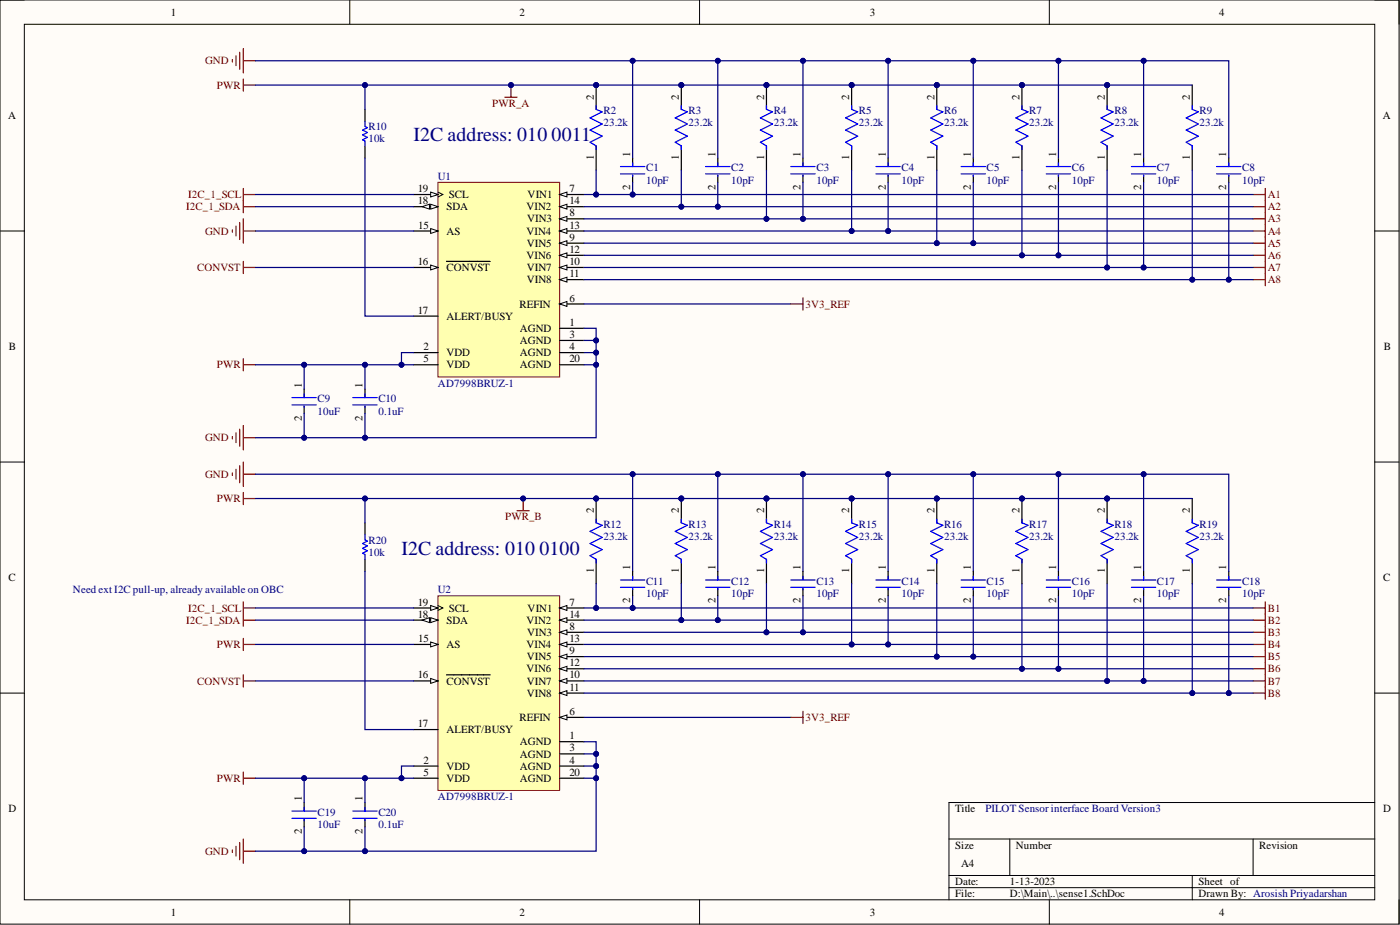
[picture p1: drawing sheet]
<svg xmlns="http://www.w3.org/2000/svg" width="292mm" height="193mm" viewBox="0 0 292 193" stroke-linecap="round" stroke-linejoin="round" font-family="sans-serif">
<defs><g id="words">
<g font-size="4.1" fill="#000080">
<text x="86.3" y="29.5">I2C address: 010</text>
<text x="115.1" y="29.5">0011</text>
<text x="83.8" y="115.8">I2C address: 010</text>
<text x="112.5" y="115.8">0100</text>
</g>
<g font-size="2.3">
<text x="35.6" y="3.3">1</text>
<text x="108.4" y="3.3">2</text>
<text x="181.5" y="3.3">3</text>
<text x="254.3" y="3.3">4</text>
<text x="123.9" y="20.8" transform="rotate(-90 123.9 20.8)">2</text>
<text x="141.6" y="20.8" transform="rotate(-90 141.6 20.8)">2</text>
<text x="159.4" y="20.8" transform="rotate(-90 159.4 20.8)">2</text>
<text x="177.2" y="20.8" transform="rotate(-90 177.2 20.8)">2</text>
<text x="194.9" y="20.8" transform="rotate(-90 194.9 20.8)">2</text>
<text x="212.7" y="20.8" transform="rotate(-90 212.7 20.8)">2</text>
<text x="230.5" y="20.8" transform="rotate(-90 230.5 20.8)">2</text>
<text x="248.3" y="20.8" transform="rotate(-90 248.3 20.8)">2</text>
<text x="1.7" y="24.9">A</text>
<text x="288.5" y="24.9">A</text>
<text x="123.9" y="33.3" transform="rotate(-90 123.9 33.3)">1</text>
<text x="131.5" y="32.7" transform="rotate(-90 131.5 32.7)">1</text>
<text x="141.6" y="33.3" transform="rotate(-90 141.6 33.3)">1</text>
<text x="149.3" y="32.7" transform="rotate(-90 149.3 32.7)">1</text>
<text x="159.4" y="33.3" transform="rotate(-90 159.4 33.3)">1</text>
<text x="167" y="32.7" transform="rotate(-90 167 32.7)">1</text>
<text x="177.2" y="33.3" transform="rotate(-90 177.2 33.3)">1</text>
<text x="184.8" y="32.7" transform="rotate(-90 184.8 32.7)">1</text>
<text x="194.9" y="33.3" transform="rotate(-90 194.9 33.3)">1</text>
<text x="202.6" y="32.7" transform="rotate(-90 202.6 32.7)">1</text>
<text x="212.7" y="33.3" transform="rotate(-90 212.7 33.3)">1</text>
<text x="220.3" y="32.7" transform="rotate(-90 220.3 32.7)">1</text>
<text x="230.5" y="33.3" transform="rotate(-90 230.5 33.3)">1</text>
<text x="238.1" y="32.7" transform="rotate(-90 238.1 32.7)">1</text>
<text x="248.3" y="33.3" transform="rotate(-90 248.3 33.3)">1</text>
<text x="255.9" y="32.7" transform="rotate(-90 255.9 32.7)">1</text>
<text x="87.1" y="40.1">19</text>
<text x="93.7" y="41.3">SCL</text>
<text x="110.1" y="41.3">VIN1</text>
<text x="118.8" y="40.1">7</text>
<text x="131.5" y="39.6" transform="rotate(-90 131.5 39.6)">2</text>
<text x="149.3" y="39.6" transform="rotate(-90 149.3 39.6)">2</text>
<text x="167" y="39.6" transform="rotate(-90 167 39.6)">2</text>
<text x="184.8" y="39.6" transform="rotate(-90 184.8 39.6)">2</text>
<text x="202.6" y="39.6" transform="rotate(-90 202.6 39.6)">2</text>
<text x="220.3" y="39.6" transform="rotate(-90 220.3 39.6)">2</text>
<text x="238.1" y="39.6" transform="rotate(-90 238.1 39.6)">2</text>
<text x="255.9" y="39.6" transform="rotate(-90 255.9 39.6)">2</text>
<text x="87.1" y="42.6">18</text>
<text x="87.2" y="47.7">15</text>
<text x="93.2" y="43.9">SDA</text>
<text x="109.8" y="43.9">VIN2</text>
<text x="110" y="46.4">VIN3</text>
<text x="118.8" y="45.1">8</text>
<text x="118.8" y="47.7">13</text>
<text x="118.8" y="42.6">14</text>
<text x="93.2" y="49">AS</text>
<text x="109.8" y="49">VIN4</text>
<text x="109.9" y="51.5">VIN5</text>
<text x="118.8" y="50.2">9</text>
<text x="118.8" y="52.8">12</text>
<text x="87.1" y="55.3">16</text>
<text x="93.2" y="56.6">CONVST</text>
<text x="109.8" y="54">VIN6</text>
<text x="109.9" y="56.6">VIN7</text>
<text x="109.9" y="59.1">VIN8</text>
<text x="118.8" y="55.3">10</text>
<text x="118.8" y="57.8">11</text>
<text x="87.1" y="65.4">17</text>
<text x="108.4" y="64.2">REFIN</text>
<text x="118.8" y="62.9">6</text>
<text x="93.2" y="66.7">ALERT/BUSY</text>
<text x="108.5" y="69.2">AGND</text>
<text x="108.5" y="71.8">AGND</text>
<text x="118.8" y="68">1</text>
<text x="118.8" y="70.5">3</text>
<text x="1.9" y="73.1">B</text>
<text x="88.3" y="73.1">2</text>
<text x="88.3" y="75.6">5</text>
<text x="93.2" y="74.3">VDD</text>
<text x="93.2" y="76.9">VDD</text>
<text x="108.5" y="74.3">AGND</text>
<text x="108.5" y="76.9">AGND</text>
<text x="118.8" y="73.1">4</text>
<text x="118.8" y="75.6">20</text>
<text x="288.7" y="73.1">B</text>
<text x="63" y="80.9" transform="rotate(-90 63 80.9)">1</text>
<text x="75.6" y="80.9" transform="rotate(-90 75.6 80.9)">1</text>
<text x="63" y="87.8" transform="rotate(-90 63 87.8)">2</text>
<text x="75.6" y="87.8" transform="rotate(-90 75.6 87.8)">2</text>
<text x="123.9" y="107" transform="rotate(-90 123.9 107)">2</text>
<text x="141.6" y="107" transform="rotate(-90 141.6 107)">2</text>
<text x="159.4" y="107" transform="rotate(-90 159.4 107)">2</text>
<text x="177.2" y="107" transform="rotate(-90 177.2 107)">2</text>
<text x="194.9" y="107" transform="rotate(-90 194.9 107)">2</text>
<text x="212.7" y="107" transform="rotate(-90 212.7 107)">2</text>
<text x="230.5" y="107" transform="rotate(-90 230.5 107)">2</text>
<text x="248.3" y="107" transform="rotate(-90 248.3 107)">2</text>
<text x="123.9" y="119.6" transform="rotate(-90 123.9 119.6)">1</text>
<text x="131.5" y="119" transform="rotate(-90 131.5 119)">1</text>
<text x="141.6" y="119.6" transform="rotate(-90 141.6 119.6)">1</text>
<text x="149.3" y="119" transform="rotate(-90 149.3 119)">1</text>
<text x="159.4" y="119.6" transform="rotate(-90 159.4 119.6)">1</text>
<text x="167" y="119" transform="rotate(-90 167 119)">1</text>
<text x="177.2" y="119.6" transform="rotate(-90 177.2 119.6)">1</text>
<text x="184.8" y="119" transform="rotate(-90 184.8 119)">1</text>
<text x="194.9" y="119.6" transform="rotate(-90 194.9 119.6)">1</text>
<text x="202.6" y="119" transform="rotate(-90 202.6 119)">1</text>
<text x="212.7" y="119.6" transform="rotate(-90 212.7 119.6)">1</text>
<text x="220.3" y="119" transform="rotate(-90 220.3 119)">1</text>
<text x="230.5" y="119.6" transform="rotate(-90 230.5 119.6)">1</text>
<text x="238.1" y="119" transform="rotate(-90 238.1 119)">1</text>
<text x="248.3" y="119.6" transform="rotate(-90 248.3 119.6)">1</text>
<text x="255.9" y="119" transform="rotate(-90 255.9 119)">1</text>
<text x="1.8" y="121.3">C</text>
<text x="131.5" y="125.8" transform="rotate(-90 131.5 125.8)">2</text>
<text x="149.3" y="125.8" transform="rotate(-90 149.3 125.8)">2</text>
<text x="167" y="125.8" transform="rotate(-90 167 125.8)">2</text>
<text x="184.8" y="125.8" transform="rotate(-90 184.8 125.8)">2</text>
<text x="202.6" y="125.8" transform="rotate(-90 202.6 125.8)">2</text>
<text x="220.3" y="125.8" transform="rotate(-90 220.3 125.8)">2</text>
<text x="238.1" y="125.8" transform="rotate(-90 238.1 125.8)">2</text>
<text x="255.9" y="125.8" transform="rotate(-90 255.9 125.8)">2</text>
<text x="288.6" y="121.3">C</text>
<text x="87.1" y="128.9">18</text>
<text x="87.1" y="126.3">19</text>
<text x="93.2" y="130.1">SDA</text>
<text x="93.7" y="127.6">SCL</text>
<text x="109.8" y="130.1">VIN2</text>
<text x="110.1" y="127.6">VIN1</text>
<text x="118.8" y="126.3">7</text>
<text x="118.8" y="131.4">8</text>
<text x="118.8" y="128.9">14</text>
<text x="87.2" y="133.9">15</text>
<text x="93.2" y="135.2">AS</text>
<text x="109.8" y="135.2">VIN4</text>
<text x="109.9" y="137.7">VIN5</text>
<text x="110" y="132.7">VIN3</text>
<text x="118.8" y="136.5">9</text>
<text x="118.8" y="133.9">13</text>
<text x="87.1" y="141.5">16</text>
<text x="93.2" y="142.8">CONVST</text>
<text x="109.8" y="140.3">VIN6</text>
<text x="109.9" y="142.8">VIN7</text>
<text x="118.8" y="141.5">10</text>
<text x="118.8" y="139">12</text>
<text x="109.9" y="145.3">VIN8</text>
<text x="118.8" y="149.2">6</text>
<text x="118.8" y="144.1">11</text>
<text x="87.1" y="151.7">17</text>
<text x="93.2" y="153">ALERT/BUSY</text>
<text x="108.4" y="150.4">REFIN</text>
<text x="108.5" y="155.5">AGND</text>
<text x="118.8" y="154.2">1</text>
<text x="88.3" y="159.3">2</text>
<text x="88.3" y="161.8">5</text>
<text x="93.2" y="160.6">VDD</text>
<text x="108.5" y="158">AGND</text>
<text x="108.5" y="160.6">AGND</text>
<text x="118.8" y="156.8">3</text>
<text x="118.8" y="159.3">4</text>
<text x="118.8" y="161.8">20</text>
<text x="63" y="167.2" transform="rotate(-90 63 167.2)">1</text>
<text x="75.6" y="167.2" transform="rotate(-90 75.6 167.2)">1</text>
<text x="93.2" y="163.1">VDD</text>
<text x="108.5" y="163.1">AGND</text>
<text x="1.8" y="169.4">D</text>
<text x="199.3" y="169.4">Title</text>
<text x="288.6" y="169.4">D</text>
<text x="63" y="174" transform="rotate(-90 63 174)">2</text>
<text x="75.6" y="174" transform="rotate(-90 75.6 174)">2</text>
<text x="199.3" y="177.1">Size</text>
<text x="212" y="177.1">Number</text>
<text x="262.7" y="177.1">Revision</text>
<text x="199.3" y="184.7">Date:</text>
<text x="200.5" y="180.9">A4</text>
<text x="210.7" y="184.7">1-13-2023</text>
<text x="250" y="184.7">Sheet of</text>
<text x="35.6" y="191">1</text>
<text x="108.4" y="191">2</text>
<text x="181.5" y="191">3</text>
<text x="199.3" y="187.2">File:</text>
<text x="210.7" y="187.2">D:\Main\..\sense1.SchDoc</text>
<text x="250" y="187.2">Drawn By: Arosish Priyadarshan</text>
<text x="254.3" y="191">4</text>
</g>
<g font-size="2.3" fill="#800000">
<text x="42.8" y="13.4">GND</text>
<text x="45.3" y="18.5">PWR</text>
<text x="102.7" y="22.3">PWR_A</text>
<text x="39.3" y="41.3">I2C_1_SCL</text>
<text x="264.5" y="41.3">A1</text>
<text x="38.8" y="43.9">I2C_1_SDA</text>
<text x="264.5" y="43.9">A2</text>
<text x="264.5" y="46.4">A3</text>
<text x="42.8" y="49">GND</text>
<text x="264.5" y="49">A4</text>
<text x="264.5" y="51.5">A5</text>
<text x="41.1" y="56.6">CONVST</text>
<text x="264.5" y="54">A6</text>
<text x="264.5" y="56.6">A7</text>
<text x="264.5" y="59.1">A8</text>
<text x="168" y="64.2">3V3_REF</text>
<text x="45.3" y="76.9">PWR</text>
<text x="42.8" y="92.1">GND</text>
<text x="42.8" y="99.7">GND</text>
<text x="45.3" y="104.8">PWR</text>
<text x="105.4" y="108.6">PWR_B</text>
<text x="38.8" y="130.1">I2C_1_SDA</text>
<text x="39.3" y="127.6">I2C_1_SCL</text>
<text x="264.5" y="127.6">B1</text>
<text x="264.5" y="130.1">B2</text>
<text x="45.3" y="135.2">PWR</text>
<text x="264.5" y="132.7">B3</text>
<text x="264.5" y="135.2">B4</text>
<text x="264.5" y="137.7">B5</text>
<text x="41.1" y="142.8">CONVST</text>
<text x="264.5" y="140.3">B6</text>
<text x="264.5" y="142.8">B7</text>
<text x="264.5" y="145.3">B8</text>
<text x="168" y="150.4">3V3_REF</text>
<text x="45.3" y="163.1">PWR</text>
<text x="42.8" y="178.3">GND</text>
</g>
<g font-size="2.3" fill="#000080">
<text x="125.9" y="23.8">R2</text>
<text x="143.7" y="23.8">R3</text>
<text x="161.4" y="23.8">R4</text>
<text x="179.2" y="23.8">R5</text>
<text x="197" y="23.8">R6</text>
<text x="214.7" y="23.8">R7</text>
<text x="232.5" y="23.8">R8</text>
<text x="250.3" y="23.8">R9</text>
<text x="76.9" y="27.1">R10</text>
<text x="76.9" y="29.7">10k</text>
<text x="125.9" y="26.4">23.2k</text>
<text x="143.7" y="26.4">23.2k</text>
<text x="161.4" y="26.4">23.2k</text>
<text x="179.2" y="26.4">23.2k</text>
<text x="197" y="26.4">23.2k</text>
<text x="214.7" y="26.4">23.2k</text>
<text x="232.5" y="26.4">23.2k</text>
<text x="250.3" y="26.4">23.2k</text>
<text x="134.8" y="35.8">C1</text>
<text x="152.6" y="35.8">C2</text>
<text x="170.3" y="35.8">C3</text>
<text x="188.1" y="35.8">C4</text>
<text x="205.9" y="35.8">C5</text>
<text x="223.6" y="35.8">C6</text>
<text x="241.4" y="35.8">C7</text>
<text x="259.2" y="35.8">C8</text>
<text x="91.4" y="37.5">U1</text>
<text x="134.8" y="38.3">10pF</text>
<text x="152.6" y="38.3">10pF</text>
<text x="170.3" y="38.3">10pF</text>
<text x="188.1" y="38.3">10pF</text>
<text x="205.9" y="38.3">10pF</text>
<text x="223.6" y="38.3">10pF</text>
<text x="241.4" y="38.3">10pF</text>
<text x="259.2" y="38.3">10pF</text>
<text x="66.3" y="84">C9</text>
<text x="78.9" y="84">C10</text>
<text x="91.4" y="80.7">AD7998BRUZ-1</text>
<text x="66.3" y="86.5">10uF</text>
<text x="78.9" y="86.5">0.1uF</text>
<text x="76.9" y="113.4">R20</text>
<text x="125.9" y="110.1">R12</text>
<text x="125.9" y="112.6">23.2k</text>
<text x="143.7" y="110.1">R13</text>
<text x="143.7" y="112.6">23.2k</text>
<text x="161.4" y="110.1">R14</text>
<text x="161.4" y="112.6">23.2k</text>
<text x="179.2" y="110.1">R15</text>
<text x="179.2" y="112.6">23.2k</text>
<text x="197" y="110.1">R16</text>
<text x="197" y="112.6">23.2k</text>
<text x="214.7" y="110.1">R17</text>
<text x="214.7" y="112.6">23.2k</text>
<text x="232.5" y="110.1">R18</text>
<text x="232.5" y="112.6">23.2k</text>
<text x="250.3" y="110.1">R19</text>
<text x="250.3" y="112.6">23.2k</text>
<text x="76.9" y="115.9">10k</text>
<text x="15.2" y="123.8">Need ext I2C pull-up, already available on OBC</text>
<text x="91.4" y="123.8">U2</text>
<text x="134.8" y="122">C11</text>
<text x="134.8" y="124.5">10pF</text>
<text x="152.6" y="122">C12</text>
<text x="152.6" y="124.5">10pF</text>
<text x="170.3" y="122">C13</text>
<text x="170.3" y="124.5">10pF</text>
<text x="188.1" y="122">C14</text>
<text x="188.1" y="124.5">10pF</text>
<text x="205.9" y="122">C15</text>
<text x="205.9" y="124.5">10pF</text>
<text x="223.6" y="122">C16</text>
<text x="223.6" y="124.5">10pF</text>
<text x="241.4" y="122">C17</text>
<text x="241.4" y="124.5">10pF</text>
<text x="259.2" y="122">C18</text>
<text x="259.2" y="124.5">10pF</text>
<text x="91.4" y="166.9">AD7998BRUZ-1</text>
<text x="66.3" y="170.2">C19</text>
<text x="66.3" y="172.7">10uF</text>
<text x="78.9" y="170.2">C20</text>
<text x="78.9" y="172.7">0.1uF</text>
<text x="205.6" y="169.4">PILOT Sensor interface Board Version3</text>
</g>
</g></defs>
<path d="M0 0h291.9v192.8h-291.9z" fill-rule="evenodd" fill="#fffcf8"/>
<path d="M0 0h291.9v192.8h-291.9z" fill="none" stroke="#000" stroke-width=".21"/>
<path d="M5.1 5.1h281.7v182.6h-281.7z" fill-rule="evenodd" fill="#fffcf8"/>
<g fill="none" stroke="#000" stroke-width=".21">
<path d="M0 0h5.1M73 0v5.1M146 0v5.1M218.9 0v5.1M286.8 0h5.1v5.1M5.1 5.1h281.7v182.6h-281.7zM0 48.2h5.1M286.8 48.2h5.1M0 96.4h5.1M286.8 96.4h5.1M0 144.6h5.1M286.8 144.6h5.1"/>
<path d="M198 175h88.8M210.7 175v7.6M261.4 175v7.6M286.8 167.4h-88.8v20.3M73 187.7v5.1M146 187.7v5.1M198 182.6h88.8M198 185.2h88.8M218.9 187.7v5.1M248.8 182.6v5.1M291.9 187.7v5.1"/>
</g>
<path d="M91.4 38h25.4v40.6h-25.4z" fill-rule="evenodd" fill="#ffffb0"/>
<path d="M91.4 38h25.4v40.6h-25.4z" fill="none" stroke="#800000" stroke-width=".21"/>
<path d="M86.3 73.6h5.1M86.3 76.1h5.1M116.8 68.5h5M116.8 73.6h5M116.8 71h5M116.8 63.4h5" fill="none" stroke="#000" stroke-width=".25"/>
<path d="M116.8 63.4l1.5-.5v1z" fill="#f8fcff"/>
<path d="M116.8 63.4l1.5-.5v1z" fill="none" stroke="#000" stroke-width=".21"/>
<path d="M116.8 40.6h5" fill="none" stroke="#000" stroke-width=".25"/>
<path d="M116.8 40.6l1.5-.5v1z" fill="#f8fcff"/>
<path d="M116.8 40.6l1.5-.5v1z" fill="none" stroke="#000" stroke-width=".21"/>
<path d="M116.8 45.7h5" fill="none" stroke="#000" stroke-width=".25"/>
<path d="M116.8 45.7l1.5-.6v1.1z" fill="#f8fcff"/>
<path d="M116.8 45.7l1.5-.6v1.1z" fill="none" stroke="#000" stroke-width=".21"/>
<path d="M116.8 50.7h5" fill="none" stroke="#000" stroke-width=".25"/>
<path d="M116.8 50.7l1.5-.5v1z" fill="#f8fcff"/>
<path d="M116.8 50.7l1.5-.5v1z" fill="none" stroke="#000" stroke-width=".21"/>
<path d="M116.8 55.8h5" fill="none" stroke="#000" stroke-width=".25"/>
<path d="M116.8 55.8l1.5-.5v1z" fill="#f8fcff"/>
<path d="M116.8 55.8l1.5-.5v1z" fill="none" stroke="#000" stroke-width=".21"/>
<path d="M116.8 58.3h5" fill="none" stroke="#000" stroke-width=".25"/>
<path d="M116.8 58.3l1.5-.5v1z" fill="#f8fcff"/>
<path d="M116.8 58.3l1.5-.5v1z" fill="none" stroke="#000" stroke-width=".21"/>
<path d="M116.8 53.3h5" fill="none" stroke="#000" stroke-width=".25"/>
<path d="M116.8 53.3l1.5-.5v1z" fill="#f8fcff"/>
<path d="M116.8 53.3l1.5-.5v1z" fill="none" stroke="#000" stroke-width=".21"/>
<path d="M116.8 48.2h5" fill="none" stroke="#000" stroke-width=".25"/>
<path d="M116.8 48.2l1.5-.5v1z" fill="#f8fcff"/>
<path d="M116.8 48.2l1.5-.5v1z" fill="none" stroke="#000" stroke-width=".21"/>
<path d="M116.8 43.1h5" fill="none" stroke="#000" stroke-width=".25"/>
<path d="M116.8 43.1l1.5-.5v1z" fill="#f8fcff"/>
<path d="M116.8 43.1l1.5-.5v1z" fill="none" stroke="#000" stroke-width=".21"/>
<path d="M86.3 48.2h5.1" fill="none" stroke="#000" stroke-width=".25"/>
<path d="M89.9 47.7l1.5 .5-1.5 .5z" fill="#f8fcff"/>
<path d="M89.9 47.7l1.5 .5-1.5 .5z" fill="none" stroke="#000" stroke-width=".21"/>
<path d="M86.3 55.8h5.1" fill="none" stroke="#000" stroke-width=".25"/>
<path d="M89.9 55.3l1.5 .5-1.5 .5z" fill="#f8fcff"/>
<path d="M89.9 55.3l1.5 .5-1.5 .5z" fill="none" stroke="#000" stroke-width=".21"/>
<path d="M86.3 43.1h5.1M93.2 54.5h9.1M86.3 65.9h5.1" fill="none" stroke="#000" stroke-width=".25"/>
<path d="M89.9 42.6l1.5 .5-1.5 .5z" fill="#f8fcff"/>
<path d="M89.9 42.6l1.5 .5-1.5 .5z" fill="none" stroke="#000" stroke-width=".21"/>
<path d="M88.1 43.1l1.5-.5v1z" fill="#f8fcff"/>
<path d="M88.1 43.1l1.5-.5v1z" fill="none" stroke="#000" stroke-width=".21"/>
<path d="M86.3 40.6h5.1" fill="none" stroke="#000" stroke-width=".25"/>
<path d="M89.9 40.1l1.5 .5-1.5 .5z" fill="#f8fcff"/>
<path d="M89.9 40.1l1.5 .5-1.5 .5zM91.4 40.1l1 .5-1 .5" fill="none" stroke="#000" stroke-width=".21"/>
<path d="M116.8 76.1h5" fill="none" stroke="#000" stroke-width=".25"/>
<path d="M50.8 54.5v2.6M50.8 55.8h2.5" fill="none" stroke="#800000" stroke-width=".25"/>
<circle cx="124.4" cy="17.7" r=".51" fill="#000080"/>
<circle cx="124.4" cy="17.7" r=".51" fill="none" stroke="#000080" stroke-width=".21"/>
<path d="M124.4 17.7v5.1M124.4 30.4v5.1" fill="none" stroke="#000" stroke-width=".25"/>
<circle cx="124.4" cy="17.7" r=".51" fill="#000080"/>
<circle cx="124.4" cy="17.7" r=".51" fill="none" stroke="#000080" stroke-width=".21"/>
<path d="M76.2 25.4v1l.5 .2-1.1 .5 1.1 .5-1.1 .5 1.1 .6-1.1 .5 .6 .2v1M124.4 22.1v.7l1.2 .5-2.5 1.3 2.5 1.3-2.5 1.2 2.5 1.3-2.5 1.3 1.3 .7v.8" fill="none" stroke="#00f" stroke-width=".25"/>
<path d="M76.2 22.8v2.6M76.2 30.4v2.6" fill="none" stroke="#000" stroke-width=".25"/>
<path d="M50.8 39.3v5.1M50.8 40.6h2.5M50.8 43.1h2.5" fill="none" stroke="#800000" stroke-width=".25"/>
<circle cx="142.1" cy="17.7" r=".51" fill="#000080"/>
<circle cx="142.1" cy="17.7" r=".51" fill="none" stroke="#000080" stroke-width=".21"/>
<path d="M142.1 17.7v5.1M142.1 30.4v5.1" fill="none" stroke="#000" stroke-width=".25"/>
<circle cx="142.1" cy="17.7" r=".51" fill="#000080"/>
<circle cx="142.1" cy="17.7" r=".51" fill="none" stroke="#000080" stroke-width=".21"/>
<path d="M142.1 22.1v.7l1.3 .5-2.5 1.3 2.5 1.3-2.5 1.2 2.5 1.3-2.5 1.3 1.2 .7v.8" fill="none" stroke="#00f" stroke-width=".25"/>
<circle cx="159.9" cy="17.7" r=".51" fill="#000080"/>
<circle cx="159.9" cy="17.7" r=".51" fill="none" stroke="#000080" stroke-width=".21"/>
<path d="M159.9 17.7v5.1M159.9 30.4v5.1" fill="none" stroke="#000" stroke-width=".25"/>
<circle cx="159.9" cy="17.7" r=".51" fill="#000080"/>
<circle cx="159.9" cy="17.7" r=".51" fill="none" stroke="#000080" stroke-width=".21"/>
<path d="M159.9 22.1v.7l1.3 .5-2.6 1.3 2.6 1.3-2.6 1.2 2.6 1.3-2.6 1.3 1.3 .7v.8" fill="none" stroke="#00f" stroke-width=".25"/>
<circle cx="177.7" cy="17.8" r=".51" fill="#000080"/>
<circle cx="177.7" cy="17.8" r=".51" fill="none" stroke="#000080" stroke-width=".21"/>
<path d="M177.7 17.7v5.1M177.7 30.4v5.1" fill="none" stroke="#000" stroke-width=".25"/>
<circle cx="177.7" cy="17.8" r=".51" fill="#000080"/>
<circle cx="177.7" cy="17.8" r=".51" fill="none" stroke="#000080" stroke-width=".21"/>
<path d="M177.7 22.1v.7l1.3 .5-2.6 1.3 2.6 1.3-2.6 1.2 2.6 1.3-2.6 1.3 1.3 .7v.8" fill="none" stroke="#00f" stroke-width=".25"/>
<circle cx="195.5" cy="17.8" r=".51" fill="#000080"/>
<circle cx="195.5" cy="17.8" r=".51" fill="none" stroke="#000080" stroke-width=".21"/>
<path d="M195.5 17.7v5.1M195.5 30.4v5.1" fill="none" stroke="#000" stroke-width=".25"/>
<circle cx="195.5" cy="17.8" r=".51" fill="#000080"/>
<circle cx="195.5" cy="17.8" r=".51" fill="none" stroke="#000080" stroke-width=".21"/>
<path d="M195.5 22.1v.7l1.2 .5-2.5 1.3 2.5 1.3-2.5 1.2 2.5 1.3-2.5 1.3 1.3 .7v.8" fill="none" stroke="#00f" stroke-width=".25"/>
<circle cx="213.2" cy="17.8" r=".51" fill="#000080"/>
<circle cx="213.2" cy="17.8" r=".51" fill="none" stroke="#000080" stroke-width=".21"/>
<path d="M213.2 17.7v5.1M213.2 30.4v5.1" fill="none" stroke="#000" stroke-width=".25"/>
<circle cx="213.2" cy="17.8" r=".51" fill="#000080"/>
<circle cx="213.2" cy="17.8" r=".51" fill="none" stroke="#000080" stroke-width=".21"/>
<path d="M213.2 22.1v.7l1.3 .5-2.5 1.3 2.5 1.3-2.5 1.2 2.5 1.3-2.5 1.3 1.2 .7v.8" fill="none" stroke="#00f" stroke-width=".25"/>
<circle cx="231" cy="17.8" r=".51" fill="#000080"/>
<circle cx="231" cy="17.8" r=".51" fill="none" stroke="#000080" stroke-width=".21"/>
<path d="M231 17.7v5.1M231 30.4v5.1" fill="none" stroke="#000" stroke-width=".25"/>
<circle cx="231" cy="17.8" r=".51" fill="#000080"/>
<circle cx="231" cy="17.8" r=".51" fill="none" stroke="#000080" stroke-width=".21"/>
<path d="M231 22.1v.7l1.3 .5-2.6 1.3 2.6 1.3-2.6 1.2 2.6 1.3-2.6 1.3 1.3 .7v.8M248.8 22.1v.7l1.2 .5-2.5 1.3 2.5 1.3-2.5 1.2 2.5 1.3-2.5 1.3 1.3 .7v.8M60.9 82.9h5.1M60.9 84.5h5.1M63.5 82.2v.7M63.5 84.7v.3M73.6 82.9h5.1M73.6 84.5h5.1M76.2 82.2v.7M76.2 84.7v.3" fill="none" stroke="#00f" stroke-width=".25"/>
<path d="M248.8 17.7v5.1M248.8 30.4v5.1M63.5 81.2v1.7M63.5 84.7v1.5M76.2 81.2v1.7M76.2 84.7v1.5" fill="none" stroke="#000" stroke-width=".25"/>
<g fill="none" stroke="#800000" stroke-width=".25">
<path d="M48.5 12.4v.5M49.2 11.7v2M50 10.9v3.6M50.8 10.1v5.1M50.8 12.7h2.5M264 39.3v20.3M261.4 40.6h2.6M261.4 43.1h2.6M261.4 45.7h2.6M261.4 48.2h2.6M261.4 50.7h2.6M261.4 53.3h2.6"/>
<path d="M261.4 55.8h2.6M261.4 58.3h2.6M48.5 91.1v.5M49.2 90.3v2M50 89.5v3.6M50.8 88.8v5.1M50.8 91.3h2.5"/>
</g>
<path d="M91.4 124.3h25.4v40.6h-25.4z" fill-rule="evenodd" fill="#ffffb0"/>
<path d="M91.4 124.3h25.4v40.6h-25.4z" fill="none" stroke="#800000" stroke-width=".21"/>
<path d="M86.3 159.8h5.1M116.8 154.7h5M116.8 159.8h5M116.8 157.3h5M116.8 149.7h5M86.3 162.3h5.1" fill="none" stroke="#000" stroke-width=".25"/>
<path d="M116.8 149.7l1.5-.5v1z" fill="#f8fcff"/>
<path d="M116.8 149.7l1.5-.5v1z" fill="none" stroke="#000" stroke-width=".21"/>
<path d="M116.8 126.8h5" fill="none" stroke="#000" stroke-width=".25"/>
<path d="M116.8 126.8l1.5-.5v1z" fill="#f8fcff"/>
<path d="M116.8 126.8l1.5-.5v1z" fill="none" stroke="#000" stroke-width=".21"/>
<path d="M116.8 131.9h5" fill="none" stroke="#000" stroke-width=".25"/>
<path d="M116.8 131.9l1.5-.5v1z" fill="#f8fcff"/>
<path d="M116.8 131.9l1.5-.5v1z" fill="none" stroke="#000" stroke-width=".21"/>
<path d="M116.8 137h5" fill="none" stroke="#000" stroke-width=".25"/>
<path d="M116.8 137l1.5-.5v1z" fill="#f8fcff"/>
<path d="M116.8 137l1.5-.5v1z" fill="none" stroke="#000" stroke-width=".21"/>
<path d="M116.8 142.1h5" fill="none" stroke="#000" stroke-width=".25"/>
<path d="M116.8 142.1l1.5-.6v1.1z" fill="#f8fcff"/>
<path d="M116.8 142.1l1.5-.6v1.1z" fill="none" stroke="#000" stroke-width=".21"/>
<path d="M116.8 144.6h5" fill="none" stroke="#000" stroke-width=".25"/>
<path d="M116.8 144.6l1.5-.5v1z" fill="#f8fcff"/>
<path d="M116.8 144.6l1.5-.5v1z" fill="none" stroke="#000" stroke-width=".21"/>
<path d="M116.8 139.5h5" fill="none" stroke="#000" stroke-width=".25"/>
<path d="M116.8 139.5l1.5-.5v1z" fill="#f8fcff"/>
<path d="M116.8 139.5l1.5-.5v1z" fill="none" stroke="#000" stroke-width=".21"/>
<path d="M116.8 134.4h5" fill="none" stroke="#000" stroke-width=".25"/>
<path d="M116.8 134.4l1.5-.5v1z" fill="#f8fcff"/>
<path d="M116.8 134.4l1.5-.5v1z" fill="none" stroke="#000" stroke-width=".21"/>
<path d="M116.8 129.4h5" fill="none" stroke="#000" stroke-width=".25"/>
<path d="M116.8 129.4l1.5-.5v1z" fill="#f8fcff"/>
<path d="M116.8 129.4l1.5-.5v1z" fill="none" stroke="#000" stroke-width=".21"/>
<path d="M86.3 134.4h5.1" fill="none" stroke="#000" stroke-width=".25"/>
<path d="M89.9 133.9l1.5 .5-1.5 .5z" fill="#f8fcff"/>
<path d="M89.9 133.9l1.5 .5-1.5 .5z" fill="none" stroke="#000" stroke-width=".21"/>
<path d="M86.3 142.1h5.1" fill="none" stroke="#000" stroke-width=".25"/>
<path d="M89.9 141.5l1.5 .6-1.5 .5z" fill="#f8fcff"/>
<path d="M89.9 141.5l1.5 .6-1.5 .5z" fill="none" stroke="#000" stroke-width=".21"/>
<path d="M86.3 129.4h5.1M86.3 152.2h5.1M93.2 140.8h9.1" fill="none" stroke="#000" stroke-width=".25"/>
<path d="M89.9 128.9l1.5 .5-1.5 .5z" fill="#f8fcff"/>
<path d="M89.9 128.9l1.5 .5-1.5 .5z" fill="none" stroke="#000" stroke-width=".21"/>
<path d="M88.1 129.4l1.5-.5v1z" fill="#f8fcff"/>
<path d="M88.1 129.4l1.5-.5v1z" fill="none" stroke="#000" stroke-width=".21"/>
<path d="M86.3 126.8h5.1" fill="none" stroke="#000" stroke-width=".25"/>
<path d="M89.9 126.3l1.5 .5-1.5 .5z" fill="#f8fcff"/>
<path d="M89.9 126.3l1.5 .5-1.5 .5zM91.4 126.3l1 .5-1 .5" fill="none" stroke="#000" stroke-width=".21"/>
<path d="M116.8 162.3h5" fill="none" stroke="#000" stroke-width=".25"/>
<path d="M50.8 140.8v2.5M50.8 142.1h2.5" fill="none" stroke="#800000" stroke-width=".25"/>
<circle cx="124.4" cy="104" r=".51" fill="#000080"/>
<circle cx="124.4" cy="104" r=".51" fill="none" stroke="#000080" stroke-width=".21"/>
<path d="M124.4 104v5.1M124.4 116.7v5.1" fill="none" stroke="#000" stroke-width=".25"/>
<circle cx="124.4" cy="104" r=".51" fill="#000080"/>
<circle cx="124.4" cy="104" r=".51" fill="none" stroke="#000080" stroke-width=".21"/>
<path d="M76.2 111.6v1l.5 .3-1.1 .5 1.1 .5-1.1 .5 1.1 .5-1.1 .5 .6 .3v1M124.4 108.3v.8l1.2 .5-2.5 1.2 2.5 1.3-2.5 1.3 2.5 1.3-2.5 1.2 1.3 .8v.7" fill="none" stroke="#00f" stroke-width=".25"/>
<path d="M76.2 109.1v2.5M76.2 116.7v2.5" fill="none" stroke="#000" stroke-width=".25"/>
<path d="M50.8 125.6v5M50.8 126.8h2.5M50.8 129.4h2.5" fill="none" stroke="#800000" stroke-width=".25"/>
<circle cx="142.1" cy="104" r=".51" fill="#000080"/>
<circle cx="142.1" cy="104" r=".51" fill="none" stroke="#000080" stroke-width=".21"/>
<path d="M142.1 104v5.1M142.1 116.7v5.1" fill="none" stroke="#000" stroke-width=".25"/>
<circle cx="142.1" cy="104" r=".51" fill="#000080"/>
<circle cx="142.1" cy="104" r=".51" fill="none" stroke="#000080" stroke-width=".21"/>
<path d="M142.1 108.3v.8l1.3 .5-2.5 1.2 2.5 1.3-2.5 1.3 2.5 1.3-2.5 1.2 1.2 .8v.7" fill="none" stroke="#00f" stroke-width=".25"/>
<circle cx="159.9" cy="104" r=".51" fill="#000080"/>
<circle cx="159.9" cy="104" r=".51" fill="none" stroke="#000080" stroke-width=".21"/>
<path d="M159.9 104v5.1M159.9 116.7v5.1" fill="none" stroke="#000" stroke-width=".25"/>
<circle cx="159.9" cy="104" r=".51" fill="#000080"/>
<circle cx="159.9" cy="104" r=".51" fill="none" stroke="#000080" stroke-width=".21"/>
<path d="M159.9 108.3v.8l1.3 .5-2.6 1.2 2.6 1.3-2.6 1.3 2.6 1.3-2.6 1.2 1.3 .8v.7" fill="none" stroke="#00f" stroke-width=".25"/>
<circle cx="177.7" cy="104" r=".51" fill="#000080"/>
<circle cx="177.7" cy="104" r=".51" fill="none" stroke="#000080" stroke-width=".21"/>
<path d="M177.7 104v5.1M177.7 116.7v5.1" fill="none" stroke="#000" stroke-width=".25"/>
<circle cx="177.7" cy="104" r=".51" fill="#000080"/>
<circle cx="177.7" cy="104" r=".51" fill="none" stroke="#000080" stroke-width=".21"/>
<path d="M177.7 108.3v.8l1.3 .5-2.6 1.2 2.6 1.3-2.6 1.3 2.6 1.3-2.6 1.2 1.3 .8v.7" fill="none" stroke="#00f" stroke-width=".25"/>
<circle cx="195.5" cy="104" r=".51" fill="#000080"/>
<circle cx="195.5" cy="104" r=".51" fill="none" stroke="#000080" stroke-width=".21"/>
<path d="M195.5 104v5.1M195.5 116.7v5.1" fill="none" stroke="#000" stroke-width=".25"/>
<circle cx="195.5" cy="104" r=".51" fill="#000080"/>
<circle cx="195.5" cy="104" r=".51" fill="none" stroke="#000080" stroke-width=".21"/>
<path d="M195.5 108.3v.8l1.2 .5-2.5 1.2 2.5 1.3-2.5 1.3 2.5 1.3-2.5 1.2 1.3 .8v.7" fill="none" stroke="#00f" stroke-width=".25"/>
<circle cx="213.2" cy="104" r=".51" fill="#000080"/>
<circle cx="213.2" cy="104" r=".51" fill="none" stroke="#000080" stroke-width=".21"/>
<path d="M213.2 104v5.1M213.2 116.7v5.1" fill="none" stroke="#000" stroke-width=".25"/>
<circle cx="213.2" cy="104" r=".51" fill="#000080"/>
<circle cx="213.2" cy="104" r=".51" fill="none" stroke="#000080" stroke-width=".21"/>
<path d="M213.2 108.3v.8l1.3 .5-2.5 1.2 2.5 1.3-2.5 1.3 2.5 1.3-2.5 1.2 1.2 .8v.7" fill="none" stroke="#00f" stroke-width=".25"/>
<circle cx="231" cy="104" r=".51" fill="#000080"/>
<circle cx="231" cy="104" r=".51" fill="none" stroke="#000080" stroke-width=".21"/>
<path d="M231 104v5.1M231 116.7v5.1" fill="none" stroke="#000" stroke-width=".25"/>
<circle cx="231" cy="104" r=".51" fill="#000080"/>
<circle cx="231" cy="104" r=".51" fill="none" stroke="#000080" stroke-width=".21"/>
<path d="M231 108.3v.8l1.3 .5-2.6 1.2 2.6 1.3-2.6 1.3 2.6 1.3-2.6 1.2 1.3 .8v.7M248.8 108.3v.8l1.2 .5-2.5 1.2 2.5 1.3-2.5 1.3 2.5 1.3-2.5 1.2 1.3 .8v.7M60.9 169.2h5.1M60.9 170.7h5.1M63.5 168.4v.8M63.5 171v.2M73.6 169.2h5.1M73.6 170.7h5.1M76.2 168.4v.8M76.2 171v.2" fill="none" stroke="#00f" stroke-width=".25"/>
<path d="M248.8 104v5.1M248.8 116.7v5.1M63.5 167.4v1.8M63.5 171v1.5M76.2 167.4v1.8M76.2 171v1.5" fill="none" stroke="#000" stroke-width=".25"/>
<g fill="none" stroke="#800000" stroke-width=".25">
<path d="M50.8 16.5v2.5M50.8 17.7h2.5M106.6 17.7v2.6M105.3 20.3h2.6M48.5 47.9v.5M49.2 47.2v2M50 46.4v3.6M50.8 45.7v5M50.8 48.2h2.5M50.8 74.8v2.6M50.8 76.1h2.5M48.5 98.7v.5"/>
<path d="M49.2 97.9v2M50 97.2v3.5M50.8 96.4v5.1M50.8 98.9h2.5M50.8 102.7v2.6M50.8 104h2.5M50.8 134.4h2.5M50.8 133.2v2.5M261.4 126.8h2.6M261.4 129.4h2.6M261.4 131.9h2.6M261.4 134.4h2.6"/>
<path d="M261.4 137h2.6M261.4 139.5h2.6M264 125.6v20.3M261.4 142.1h2.6M261.4 144.6h2.6M48.5 177.3v.5M49.2 176.6v2M50 175.8v3.5M50.8 161.1v2.5M50.8 175v5.1M50.8 177.6h2.5M50.8 162.3h2.5"/>
</g>
<circle cx="106.6" cy="17.7" r=".51" fill="#000080"/>
<circle cx="106.6" cy="17.7" r=".51" fill="none" stroke="#000080" stroke-width=".21"/>
<path d="M107.9 106.5h2.5M109.1 104v2.5" fill="none" stroke="#800000" stroke-width=".25"/>
<circle cx="109.1" cy="104" r=".51" fill="#000080"/>
<circle cx="109.1" cy="104" r=".51" fill="none" stroke="#000080" stroke-width=".21"/>
<g fill="none" stroke="#000" stroke-width=".25">
<path d="M132 33v1.7M132 36.5v1.5M149.8 33v1.7M149.8 36.5v1.5M167.5 33v1.7M167.5 36.5v1.5M185.3 33v1.7M185.3 36.5v1.5M203.1 33v1.7M203.1 36.5v1.5M220.8 33v1.7M220.8 36.5v1.5"/>
<path d="M238.6 33v1.7M238.6 36.5v1.5M256.4 33v1.7M256.4 36.5v1.5M256.4 119.2v1.8M256.4 122.8v1.5"/>
</g>
<g fill="none" stroke="#00f" stroke-width=".25">
<path d="M129.5 34.7h5M129.5 36.3h5M132 34v.7M132 36.5v.3M147.2 34.7h5.1M147.2 36.3h5.1M149.8 34v.7M149.8 36.5v.3M165 34.7h5.1M165 36.3h5.1M167.5 34v.7M167.5 36.5v.3"/>
<path d="M182.8 34.7h5M182.8 36.3h5M185.3 34v.7M185.3 36.5v.3M200.5 34.7h5.1M200.5 36.3h5.1M203.1 34v.7M203.1 36.5v.3M218.3 34.7h5.1M218.3 36.3h5.1M220.8 34v.7M220.8 36.5v.3"/>
<path d="M236.1 34.7h5M236.1 36.3h5M238.6 34v.7M238.6 36.5v.3M253.8 34.7h5.1M253.8 36.3h5.1M256.4 34v.7M256.4 36.5v.3M253.8 121h5.1M253.8 122.5h5.1M256.4 120.2v.8M256.4 122.8v.2"/>
</g>
<path d="M86.3 73.6h-2.5v2.5h2.5" fill="none" stroke="#000080" stroke-width=".25"/>
<circle cx="83.8" cy="76.1" r=".51" fill="#000080"/>
<circle cx="83.8" cy="76.1" r=".51" fill="none" stroke="#000080" stroke-width=".21"/>
<path d="M53.3 76.1h30.5" fill="none" stroke="#000080" stroke-width=".25"/>
<circle cx="83.8" cy="76.1" r=".51" fill="#000080"/>
<circle cx="83.8" cy="76.1" r=".51" fill="none" stroke="#000080" stroke-width=".21"/>
<circle cx="76.2" cy="76.1" r=".51" fill="#000080"/>
<circle cx="76.2" cy="76.1" r=".51" fill="none" stroke="#000080" stroke-width=".21"/>
<circle cx="63.5" cy="76.1" r=".51" fill="#000080"/>
<circle cx="63.5" cy="76.1" r=".51" fill="none" stroke="#000080" stroke-width=".21"/>
<path d="M76.2 33v32.9h10.1M53.3 55.8h33M121.8 76.1h2.6" fill="none" stroke="#000080" stroke-width=".25"/>
<circle cx="124.4" cy="76.1" r=".51" fill="#000080"/>
<circle cx="124.4" cy="76.1" r=".51" fill="none" stroke="#000080" stroke-width=".21"/>
<path d="M121.8 73.6h2.6" fill="none" stroke="#000080" stroke-width=".25"/>
<circle cx="124.4" cy="73.6" r=".51" fill="#000080"/>
<circle cx="124.4" cy="73.6" r=".51" fill="none" stroke="#000080" stroke-width=".21"/>
<path d="M121.8 71h2.6" fill="none" stroke="#000080" stroke-width=".25"/>
<circle cx="124.4" cy="71" r=".51" fill="#000080"/>
<circle cx="124.4" cy="71" r=".51" fill="none" stroke="#000080" stroke-width=".21"/>
<path d="M124.4 35.5v5.1" fill="none" stroke="#000080" stroke-width=".25"/>
<circle cx="124.4" cy="40.6" r=".51" fill="#000080"/>
<circle cx="124.4" cy="40.6" r=".51" fill="none" stroke="#000080" stroke-width=".21"/>
<path d="M132 38v2.6" fill="none" stroke="#000080" stroke-width=".25"/>
<circle cx="132" cy="40.6" r=".51" fill="#000080"/>
<circle cx="132" cy="40.6" r=".51" fill="none" stroke="#000080" stroke-width=".21"/>
<path d="M53.3 12.7h78.7v20.3" fill="none" stroke="#000080" stroke-width=".25"/>
<circle cx="132" cy="12.7" r=".51" fill="#000080"/>
<circle cx="132" cy="12.7" r=".51" fill="none" stroke="#000080" stroke-width=".21"/>
<path d="M142.1 35.5v7.6" fill="none" stroke="#000080" stroke-width=".25"/>
<circle cx="142.1" cy="43.1" r=".51" fill="#000080"/>
<circle cx="142.1" cy="43.1" r=".51" fill="none" stroke="#000080" stroke-width=".21"/>
<path d="M159.9 35.5v10.2" fill="none" stroke="#000080" stroke-width=".25"/>
<circle cx="159.9" cy="45.7" r=".51" fill="#000080"/>
<circle cx="159.9" cy="45.7" r=".51" fill="none" stroke="#000080" stroke-width=".21"/>
<path d="M177.7 35.5v12.7" fill="none" stroke="#000080" stroke-width=".25"/>
<circle cx="177.7" cy="48.2" r=".51" fill="#000080"/>
<circle cx="177.7" cy="48.2" r=".51" fill="none" stroke="#000080" stroke-width=".21"/>
<path d="M195.5 35.5v15.2" fill="none" stroke="#000080" stroke-width=".25"/>
<circle cx="195.5" cy="50.7" r=".51" fill="#000080"/>
<circle cx="195.5" cy="50.7" r=".51" fill="none" stroke="#000080" stroke-width=".21"/>
<path d="M213.2 35.5v17.8" fill="none" stroke="#000080" stroke-width=".25"/>
<circle cx="213.2" cy="53.3" r=".51" fill="#000080"/>
<circle cx="213.2" cy="53.3" r=".51" fill="none" stroke="#000080" stroke-width=".21"/>
<path d="M132 12.7h17.8v20.3" fill="none" stroke="#000080" stroke-width=".25"/>
<circle cx="132" cy="12.7" r=".51" fill="#000080"/>
<circle cx="132" cy="12.7" r=".51" fill="none" stroke="#000080" stroke-width=".21"/>
<circle cx="149.8" cy="12.7" r=".51" fill="#000080"/>
<circle cx="149.8" cy="12.7" r=".51" fill="none" stroke="#000080" stroke-width=".21"/>
<path d="M149.8 38v5.1" fill="none" stroke="#000080" stroke-width=".25"/>
<circle cx="149.8" cy="43.1" r=".51" fill="#000080"/>
<circle cx="149.8" cy="43.1" r=".51" fill="none" stroke="#000080" stroke-width=".21"/>
<path d="M167.5 38v7.7" fill="none" stroke="#000080" stroke-width=".25"/>
<circle cx="167.5" cy="45.7" r=".51" fill="#000080"/>
<circle cx="167.5" cy="45.7" r=".51" fill="none" stroke="#000080" stroke-width=".21"/>
<path d="M149.8 12.7h17.7v20.3" fill="none" stroke="#000080" stroke-width=".25"/>
<circle cx="167.5" cy="12.7" r=".51" fill="#000080"/>
<circle cx="167.5" cy="12.7" r=".51" fill="none" stroke="#000080" stroke-width=".21"/>
<circle cx="149.8" cy="12.7" r=".51" fill="#000080"/>
<circle cx="149.8" cy="12.7" r=".51" fill="none" stroke="#000080" stroke-width=".21"/>
<path d="M167.5 12.7h17.8v20.3" fill="none" stroke="#000080" stroke-width=".25"/>
<circle cx="167.5" cy="12.7" r=".51" fill="#000080"/>
<circle cx="167.5" cy="12.7" r=".51" fill="none" stroke="#000080" stroke-width=".21"/>
<circle cx="185.3" cy="12.7" r=".51" fill="#000080"/>
<circle cx="185.3" cy="12.7" r=".51" fill="none" stroke="#000080" stroke-width=".21"/>
<path d="M185.3 38v10.2" fill="none" stroke="#000080" stroke-width=".25"/>
<circle cx="185.3" cy="48.2" r=".51" fill="#000080"/>
<circle cx="185.3" cy="48.2" r=".51" fill="none" stroke="#000080" stroke-width=".21"/>
<path d="M203.1 38v12.7" fill="none" stroke="#000080" stroke-width=".25"/>
<circle cx="203.1" cy="50.7" r=".51" fill="#000080"/>
<circle cx="203.1" cy="50.7" r=".51" fill="none" stroke="#000080" stroke-width=".21"/>
<path d="M185.3 12.7h17.8v20.3" fill="none" stroke="#000080" stroke-width=".25"/>
<circle cx="203.1" cy="12.7" r=".51" fill="#000080"/>
<circle cx="203.1" cy="12.7" r=".51" fill="none" stroke="#000080" stroke-width=".21"/>
<circle cx="185.3" cy="12.7" r=".51" fill="#000080"/>
<circle cx="185.3" cy="12.7" r=".51" fill="none" stroke="#000080" stroke-width=".21"/>
<path d="M203.1 12.7h17.7v20.3" fill="none" stroke="#000080" stroke-width=".25"/>
<circle cx="203.1" cy="12.7" r=".51" fill="#000080"/>
<circle cx="203.1" cy="12.7" r=".51" fill="none" stroke="#000080" stroke-width=".21"/>
<circle cx="220.8" cy="12.7" r=".51" fill="#000080"/>
<circle cx="220.8" cy="12.7" r=".51" fill="none" stroke="#000080" stroke-width=".21"/>
<path d="M220.8 38v15.3" fill="none" stroke="#000080" stroke-width=".25"/>
<circle cx="220.8" cy="53.3" r=".51" fill="#000080"/>
<circle cx="220.8" cy="53.3" r=".51" fill="none" stroke="#000080" stroke-width=".21"/>
<path d="M231 35.5v20.3" fill="none" stroke="#000080" stroke-width=".25"/>
<circle cx="231" cy="55.8" r=".51" fill="#000080"/>
<circle cx="231" cy="55.8" r=".51" fill="none" stroke="#000080" stroke-width=".21"/>
<path d="M220.8 12.7h17.8v20.3" fill="none" stroke="#000080" stroke-width=".25"/>
<circle cx="220.8" cy="12.7" r=".51" fill="#000080"/>
<circle cx="220.8" cy="12.7" r=".51" fill="none" stroke="#000080" stroke-width=".21"/>
<circle cx="238.6" cy="12.7" r=".51" fill="#000080"/>
<circle cx="238.6" cy="12.7" r=".51" fill="none" stroke="#000080" stroke-width=".21"/>
<path d="M238.6 38v17.8" fill="none" stroke="#000080" stroke-width=".25"/>
<circle cx="238.6" cy="55.8" r=".51" fill="#000080"/>
<circle cx="238.6" cy="55.8" r=".51" fill="none" stroke="#000080" stroke-width=".21"/>
<path d="M248.8 35.5v22.8" fill="none" stroke="#000080" stroke-width=".25"/>
<circle cx="248.8" cy="58.3" r=".51" fill="#000080"/>
<circle cx="248.8" cy="58.3" r=".51" fill="none" stroke="#000080" stroke-width=".21"/>
<path d="M256.4 38v20.3" fill="none" stroke="#000080" stroke-width=".25"/>
<circle cx="256.4" cy="58.3" r=".51" fill="#000080"/>
<circle cx="256.4" cy="58.3" r=".51" fill="none" stroke="#000080" stroke-width=".21"/>
<path d="M238.6 12.7h17.8v20.3" fill="none" stroke="#000080" stroke-width=".25"/>
<circle cx="238.6" cy="12.7" r=".51" fill="#000080"/>
<circle cx="238.6" cy="12.7" r=".51" fill="none" stroke="#000080" stroke-width=".21"/>
<path d="M121.8 58.3h139.6" fill="none" stroke="#000080" stroke-width=".25"/>
<circle cx="248.8" cy="58.3" r=".51" fill="#000080"/>
<circle cx="248.8" cy="58.3" r=".51" fill="none" stroke="#000080" stroke-width=".21"/>
<circle cx="256.4" cy="58.3" r=".51" fill="#000080"/>
<circle cx="256.4" cy="58.3" r=".51" fill="none" stroke="#000080" stroke-width=".21"/>
<path d="M121.8 55.8h139.6" fill="none" stroke="#000080" stroke-width=".25"/>
<circle cx="231" cy="55.8" r=".51" fill="#000080"/>
<circle cx="231" cy="55.8" r=".51" fill="none" stroke="#000080" stroke-width=".21"/>
<circle cx="238.6" cy="55.8" r=".51" fill="#000080"/>
<circle cx="238.6" cy="55.8" r=".51" fill="none" stroke="#000080" stroke-width=".21"/>
<path d="M121.8 53.3h139.6" fill="none" stroke="#000080" stroke-width=".25"/>
<circle cx="213.2" cy="53.3" r=".51" fill="#000080"/>
<circle cx="213.2" cy="53.3" r=".51" fill="none" stroke="#000080" stroke-width=".21"/>
<circle cx="220.8" cy="53.3" r=".51" fill="#000080"/>
<circle cx="220.8" cy="53.3" r=".51" fill="none" stroke="#000080" stroke-width=".21"/>
<path d="M121.8 50.7h139.6" fill="none" stroke="#000080" stroke-width=".25"/>
<circle cx="195.5" cy="50.7" r=".51" fill="#000080"/>
<circle cx="195.5" cy="50.7" r=".51" fill="none" stroke="#000080" stroke-width=".21"/>
<circle cx="203.1" cy="50.7" r=".51" fill="#000080"/>
<circle cx="203.1" cy="50.7" r=".51" fill="none" stroke="#000080" stroke-width=".21"/>
<path d="M121.8 48.2h139.6" fill="none" stroke="#000080" stroke-width=".25"/>
<circle cx="185.3" cy="48.2" r=".51" fill="#000080"/>
<circle cx="185.3" cy="48.2" r=".51" fill="none" stroke="#000080" stroke-width=".21"/>
<circle cx="177.7" cy="48.2" r=".51" fill="#000080"/>
<circle cx="177.7" cy="48.2" r=".51" fill="none" stroke="#000080" stroke-width=".21"/>
<path d="M121.8 45.7h139.6" fill="none" stroke="#000080" stroke-width=".25"/>
<circle cx="159.9" cy="45.7" r=".51" fill="#000080"/>
<circle cx="159.9" cy="45.7" r=".51" fill="none" stroke="#000080" stroke-width=".21"/>
<circle cx="167.5" cy="45.7" r=".51" fill="#000080"/>
<circle cx="167.5" cy="45.7" r=".51" fill="none" stroke="#000080" stroke-width=".21"/>
<path d="M121.8 43.1h139.6" fill="none" stroke="#000080" stroke-width=".25"/>
<circle cx="142.1" cy="43.1" r=".51" fill="#000080"/>
<circle cx="142.1" cy="43.1" r=".51" fill="none" stroke="#000080" stroke-width=".21"/>
<circle cx="149.8" cy="43.1" r=".51" fill="#000080"/>
<circle cx="149.8" cy="43.1" r=".51" fill="none" stroke="#000080" stroke-width=".21"/>
<path d="M121.8 40.6h139.6" fill="none" stroke="#000080" stroke-width=".25"/>
<circle cx="124.4" cy="40.6" r=".51" fill="#000080"/>
<circle cx="124.4" cy="40.6" r=".51" fill="none" stroke="#000080" stroke-width=".21"/>
<circle cx="132" cy="40.6" r=".51" fill="#000080"/>
<circle cx="132" cy="40.6" r=".51" fill="none" stroke="#000080" stroke-width=".21"/>
<path d="M53.3 43.1h33M63.5 76.1v5.1" fill="none" stroke="#000080" stroke-width=".25"/>
<circle cx="63.5" cy="76.1" r=".51" fill="#000080"/>
<circle cx="63.5" cy="76.1" r=".51" fill="none" stroke="#000080" stroke-width=".21"/>
<path d="M76.2 76.1v5.1" fill="none" stroke="#000080" stroke-width=".25"/>
<circle cx="76.2" cy="76.1" r=".51" fill="#000080"/>
<circle cx="76.2" cy="76.1" r=".51" fill="none" stroke="#000080" stroke-width=".21"/>
<path d="M53.3 48.2h33M63.5 86.2v5.1h12.7v-5.1" fill="none" stroke="#000080" stroke-width=".25"/>
<circle cx="63.5" cy="91.3" r=".51" fill="#000080"/>
<circle cx="63.5" cy="91.3" r=".51" fill="none" stroke="#000080" stroke-width=".21"/>
<circle cx="76.2" cy="91.3" r=".51" fill="#000080"/>
<circle cx="76.2" cy="91.3" r=".51" fill="none" stroke="#000080" stroke-width=".21"/>
<path d="M53.3 91.3h10.2" fill="none" stroke="#000080" stroke-width=".25"/>
<circle cx="63.5" cy="91.3" r=".51" fill="#000080"/>
<circle cx="63.5" cy="91.3" r=".51" fill="none" stroke="#000080" stroke-width=".21"/>
<path d="M86.3 159.8h-2.5v2.5h2.5" fill="none" stroke="#000080" stroke-width=".25"/>
<circle cx="83.8" cy="162.3" r=".51" fill="#000080"/>
<circle cx="83.8" cy="162.3" r=".51" fill="none" stroke="#000080" stroke-width=".21"/>
<path d="M53.3 162.3h30.5" fill="none" stroke="#000080" stroke-width=".25"/>
<circle cx="83.8" cy="162.3" r=".51" fill="#000080"/>
<circle cx="83.8" cy="162.3" r=".51" fill="none" stroke="#000080" stroke-width=".21"/>
<circle cx="76.2" cy="162.3" r=".51" fill="#000080"/>
<circle cx="76.2" cy="162.3" r=".51" fill="none" stroke="#000080" stroke-width=".21"/>
<circle cx="63.5" cy="162.3" r=".51" fill="#000080"/>
<circle cx="63.5" cy="162.3" r=".51" fill="none" stroke="#000080" stroke-width=".21"/>
<path d="M76.2 119.2v33h10.1M53.3 142.1h33M121.8 162.3h2.6" fill="none" stroke="#000080" stroke-width=".25"/>
<circle cx="124.4" cy="162.3" r=".51" fill="#000080"/>
<circle cx="124.4" cy="162.3" r=".51" fill="none" stroke="#000080" stroke-width=".21"/>
<path d="M121.8 159.8h2.6" fill="none" stroke="#000080" stroke-width=".25"/>
<circle cx="124.4" cy="159.8" r=".51" fill="#000080"/>
<circle cx="124.4" cy="159.8" r=".51" fill="none" stroke="#000080" stroke-width=".21"/>
<path d="M121.8 157.3h2.6" fill="none" stroke="#000080" stroke-width=".25"/>
<circle cx="124.4" cy="157.3" r=".51" fill="#000080"/>
<circle cx="124.4" cy="157.3" r=".51" fill="none" stroke="#000080" stroke-width=".21"/>
<path d="M124.4 121.8v5" fill="none" stroke="#000080" stroke-width=".25"/>
<circle cx="124.4" cy="126.8" r=".51" fill="#000080"/>
<circle cx="124.4" cy="126.8" r=".51" fill="none" stroke="#000080" stroke-width=".21"/>
<path d="M132 124.3v2.5" fill="none" stroke="#000080" stroke-width=".25"/>
<circle cx="132" cy="126.8" r=".51" fill="#000080"/>
<circle cx="132" cy="126.8" r=".51" fill="none" stroke="#000080" stroke-width=".21"/>
<path d="M53.3 98.9h78.7v20.3" fill="none" stroke="#000080" stroke-width=".25"/>
<circle cx="132" cy="98.9" r=".51" fill="#000080"/>
<circle cx="132" cy="98.9" r=".51" fill="none" stroke="#000080" stroke-width=".21"/>
<path d="M142.1 121.8v7.6" fill="none" stroke="#000080" stroke-width=".25"/>
<circle cx="142.1" cy="129.4" r=".51" fill="#000080"/>
<circle cx="142.1" cy="129.4" r=".51" fill="none" stroke="#000080" stroke-width=".21"/>
<path d="M159.9 121.8v10.1" fill="none" stroke="#000080" stroke-width=".25"/>
<circle cx="159.9" cy="131.9" r=".51" fill="#000080"/>
<circle cx="159.9" cy="131.9" r=".51" fill="none" stroke="#000080" stroke-width=".21"/>
<path d="M177.7 121.8v12.6" fill="none" stroke="#000080" stroke-width=".25"/>
<circle cx="177.7" cy="134.4" r=".51" fill="#000080"/>
<circle cx="177.7" cy="134.4" r=".51" fill="none" stroke="#000080" stroke-width=".21"/>
<path d="M195.5 121.8v15.2" fill="none" stroke="#000080" stroke-width=".25"/>
<circle cx="195.5" cy="137" r=".51" fill="#000080"/>
<circle cx="195.5" cy="137" r=".51" fill="none" stroke="#000080" stroke-width=".21"/>
<path d="M213.2 121.8v17.7" fill="none" stroke="#000080" stroke-width=".25"/>
<circle cx="213.2" cy="139.5" r=".51" fill="#000080"/>
<circle cx="213.2" cy="139.5" r=".51" fill="none" stroke="#000080" stroke-width=".21"/>
<path d="M132 98.9h17.8v20.3" fill="none" stroke="#000080" stroke-width=".25"/>
<circle cx="132" cy="98.9" r=".51" fill="#000080"/>
<circle cx="132" cy="98.9" r=".51" fill="none" stroke="#000080" stroke-width=".21"/>
<circle cx="149.8" cy="98.9" r=".51" fill="#000080"/>
<circle cx="149.8" cy="98.9" r=".51" fill="none" stroke="#000080" stroke-width=".21"/>
<path d="M149.8 124.3v5.1" fill="none" stroke="#000080" stroke-width=".25"/>
<circle cx="149.8" cy="129.4" r=".51" fill="#000080"/>
<circle cx="149.8" cy="129.4" r=".51" fill="none" stroke="#000080" stroke-width=".21"/>
<path d="M167.5 124.3v7.6" fill="none" stroke="#000080" stroke-width=".25"/>
<circle cx="167.5" cy="131.9" r=".51" fill="#000080"/>
<circle cx="167.5" cy="131.9" r=".51" fill="none" stroke="#000080" stroke-width=".21"/>
<path d="M149.8 98.9h17.7v20.3" fill="none" stroke="#000080" stroke-width=".25"/>
<circle cx="167.5" cy="98.9" r=".51" fill="#000080"/>
<circle cx="167.5" cy="98.9" r=".51" fill="none" stroke="#000080" stroke-width=".21"/>
<circle cx="149.8" cy="98.9" r=".51" fill="#000080"/>
<circle cx="149.8" cy="98.9" r=".51" fill="none" stroke="#000080" stroke-width=".21"/>
<path d="M167.5 98.9h17.8v20.3" fill="none" stroke="#000080" stroke-width=".25"/>
<circle cx="167.5" cy="98.9" r=".51" fill="#000080"/>
<circle cx="167.5" cy="98.9" r=".51" fill="none" stroke="#000080" stroke-width=".21"/>
<circle cx="185.3" cy="98.9" r=".51" fill="#000080"/>
<circle cx="185.3" cy="98.9" r=".51" fill="none" stroke="#000080" stroke-width=".21"/>
<path d="M185.3 124.3v10.1" fill="none" stroke="#000080" stroke-width=".25"/>
<circle cx="185.3" cy="134.4" r=".51" fill="#000080"/>
<circle cx="185.3" cy="134.4" r=".51" fill="none" stroke="#000080" stroke-width=".21"/>
<path d="M203.1 124.3v12.7" fill="none" stroke="#000080" stroke-width=".25"/>
<circle cx="203.1" cy="137" r=".51" fill="#000080"/>
<circle cx="203.1" cy="137" r=".51" fill="none" stroke="#000080" stroke-width=".21"/>
<path d="M185.3 98.9h17.8v20.3" fill="none" stroke="#000080" stroke-width=".25"/>
<circle cx="203.1" cy="98.9" r=".51" fill="#000080"/>
<circle cx="203.1" cy="98.9" r=".51" fill="none" stroke="#000080" stroke-width=".21"/>
<circle cx="185.3" cy="98.9" r=".51" fill="#000080"/>
<circle cx="185.3" cy="98.9" r=".51" fill="none" stroke="#000080" stroke-width=".21"/>
<path d="M203.1 98.9h17.7v20.3" fill="none" stroke="#000080" stroke-width=".25"/>
<circle cx="203.1" cy="98.9" r=".51" fill="#000080"/>
<circle cx="203.1" cy="98.9" r=".51" fill="none" stroke="#000080" stroke-width=".21"/>
<circle cx="220.8" cy="98.9" r=".51" fill="#000080"/>
<circle cx="220.8" cy="98.9" r=".51" fill="none" stroke="#000080" stroke-width=".21"/>
<path d="M220.8 124.3v15.2" fill="none" stroke="#000080" stroke-width=".25"/>
<circle cx="220.8" cy="139.5" r=".51" fill="#000080"/>
<circle cx="220.8" cy="139.5" r=".51" fill="none" stroke="#000080" stroke-width=".21"/>
<path d="M231 121.8v20.3" fill="none" stroke="#000080" stroke-width=".25"/>
<circle cx="231" cy="142.1" r=".51" fill="#000080"/>
<circle cx="231" cy="142.1" r=".51" fill="none" stroke="#000080" stroke-width=".21"/>
<path d="M220.8 98.9h17.8v20.3" fill="none" stroke="#000080" stroke-width=".25"/>
<circle cx="220.8" cy="98.9" r=".51" fill="#000080"/>
<circle cx="220.8" cy="98.9" r=".51" fill="none" stroke="#000080" stroke-width=".21"/>
<circle cx="238.6" cy="98.9" r=".51" fill="#000080"/>
<circle cx="238.6" cy="98.9" r=".51" fill="none" stroke="#000080" stroke-width=".21"/>
<path d="M238.6 124.3v17.8" fill="none" stroke="#000080" stroke-width=".25"/>
<circle cx="238.6" cy="142.1" r=".51" fill="#000080"/>
<circle cx="238.6" cy="142.1" r=".51" fill="none" stroke="#000080" stroke-width=".21"/>
<path d="M248.8 121.8v22.8" fill="none" stroke="#000080" stroke-width=".25"/>
<circle cx="248.8" cy="144.6" r=".51" fill="#000080"/>
<circle cx="248.8" cy="144.6" r=".51" fill="none" stroke="#000080" stroke-width=".21"/>
<path d="M256.4 124.3v20.3" fill="none" stroke="#000080" stroke-width=".25"/>
<circle cx="256.4" cy="144.6" r=".51" fill="#000080"/>
<circle cx="256.4" cy="144.6" r=".51" fill="none" stroke="#000080" stroke-width=".21"/>
<path d="M238.6 98.9h17.8v20.3" fill="none" stroke="#000080" stroke-width=".25"/>
<circle cx="238.6" cy="98.9" r=".51" fill="#000080"/>
<circle cx="238.6" cy="98.9" r=".51" fill="none" stroke="#000080" stroke-width=".21"/>
<path d="M121.8 144.6h139.6" fill="none" stroke="#000080" stroke-width=".25"/>
<circle cx="248.8" cy="144.6" r=".51" fill="#000080"/>
<circle cx="248.8" cy="144.6" r=".51" fill="none" stroke="#000080" stroke-width=".21"/>
<circle cx="256.4" cy="144.6" r=".51" fill="#000080"/>
<circle cx="256.4" cy="144.6" r=".51" fill="none" stroke="#000080" stroke-width=".21"/>
<path d="M121.8 142.1h139.6" fill="none" stroke="#000080" stroke-width=".25"/>
<circle cx="231" cy="142.1" r=".51" fill="#000080"/>
<circle cx="231" cy="142.1" r=".51" fill="none" stroke="#000080" stroke-width=".21"/>
<circle cx="238.6" cy="142.1" r=".51" fill="#000080"/>
<circle cx="238.6" cy="142.1" r=".51" fill="none" stroke="#000080" stroke-width=".21"/>
<path d="M121.8 139.5h139.6" fill="none" stroke="#000080" stroke-width=".25"/>
<circle cx="213.2" cy="139.5" r=".51" fill="#000080"/>
<circle cx="213.2" cy="139.5" r=".51" fill="none" stroke="#000080" stroke-width=".21"/>
<circle cx="220.8" cy="139.5" r=".51" fill="#000080"/>
<circle cx="220.8" cy="139.5" r=".51" fill="none" stroke="#000080" stroke-width=".21"/>
<path d="M121.8 137h139.6" fill="none" stroke="#000080" stroke-width=".25"/>
<circle cx="195.5" cy="137" r=".51" fill="#000080"/>
<circle cx="195.5" cy="137" r=".51" fill="none" stroke="#000080" stroke-width=".21"/>
<circle cx="203.1" cy="137" r=".51" fill="#000080"/>
<circle cx="203.1" cy="137" r=".51" fill="none" stroke="#000080" stroke-width=".21"/>
<path d="M121.8 134.4h139.6" fill="none" stroke="#000080" stroke-width=".25"/>
<circle cx="185.3" cy="134.4" r=".51" fill="#000080"/>
<circle cx="185.3" cy="134.4" r=".51" fill="none" stroke="#000080" stroke-width=".21"/>
<circle cx="177.7" cy="134.4" r=".51" fill="#000080"/>
<circle cx="177.7" cy="134.4" r=".51" fill="none" stroke="#000080" stroke-width=".21"/>
<path d="M121.8 131.9h139.6" fill="none" stroke="#000080" stroke-width=".25"/>
<circle cx="159.9" cy="131.9" r=".51" fill="#000080"/>
<circle cx="159.9" cy="131.9" r=".51" fill="none" stroke="#000080" stroke-width=".21"/>
<circle cx="167.5" cy="131.9" r=".51" fill="#000080"/>
<circle cx="167.5" cy="131.9" r=".51" fill="none" stroke="#000080" stroke-width=".21"/>
<path d="M121.8 129.4h139.6" fill="none" stroke="#000080" stroke-width=".25"/>
<circle cx="142.1" cy="129.4" r=".51" fill="#000080"/>
<circle cx="142.1" cy="129.4" r=".51" fill="none" stroke="#000080" stroke-width=".21"/>
<circle cx="149.8" cy="129.4" r=".51" fill="#000080"/>
<circle cx="149.8" cy="129.4" r=".51" fill="none" stroke="#000080" stroke-width=".21"/>
<path d="M121.8 126.8h139.6" fill="none" stroke="#000080" stroke-width=".25"/>
<circle cx="124.4" cy="126.8" r=".51" fill="#000080"/>
<circle cx="124.4" cy="126.8" r=".51" fill="none" stroke="#000080" stroke-width=".21"/>
<circle cx="132" cy="126.8" r=".51" fill="#000080"/>
<circle cx="132" cy="126.8" r=".51" fill="none" stroke="#000080" stroke-width=".21"/>
<path d="M63.5 162.3v5.1" fill="none" stroke="#000080" stroke-width=".25"/>
<circle cx="63.5" cy="162.3" r=".51" fill="#000080"/>
<circle cx="63.5" cy="162.3" r=".51" fill="none" stroke="#000080" stroke-width=".21"/>
<path d="M76.2 162.3v5.1" fill="none" stroke="#000080" stroke-width=".25"/>
<circle cx="76.2" cy="162.3" r=".51" fill="#000080"/>
<circle cx="76.2" cy="162.3" r=".51" fill="none" stroke="#000080" stroke-width=".21"/>
<path d="M53.3 134.4h33M121.8 149.7h43.2M63.5 172.5v5.1h12.7v-5.1" fill="none" stroke="#000080" stroke-width=".25"/>
<circle cx="63.5" cy="177.6" r=".51" fill="#000080"/>
<circle cx="63.5" cy="177.6" r=".51" fill="none" stroke="#000080" stroke-width=".21"/>
<circle cx="76.2" cy="177.6" r=".51" fill="#000080"/>
<circle cx="76.2" cy="177.6" r=".51" fill="none" stroke="#000080" stroke-width=".21"/>
<path d="M53.3 177.6h10.2" fill="none" stroke="#000080" stroke-width=".25"/>
<circle cx="63.5" cy="177.6" r=".51" fill="#000080"/>
<circle cx="63.5" cy="177.6" r=".51" fill="none" stroke="#000080" stroke-width=".21"/>
<path d="M121.8 63.4h43.2M121.8 154.7h2.6v22.9h-48.2" fill="none" stroke="#000080" stroke-width=".25"/>
<circle cx="76.2" cy="177.6" r=".51" fill="#000080"/>
<circle cx="76.2" cy="177.6" r=".51" fill="none" stroke="#000080" stroke-width=".21"/>
<circle cx="124.4" cy="162.3" r=".51" fill="#000080"/>
<circle cx="124.4" cy="162.3" r=".51" fill="none" stroke="#000080" stroke-width=".21"/>
<circle cx="124.4" cy="159.8" r=".51" fill="#000080"/>
<circle cx="124.4" cy="159.8" r=".51" fill="none" stroke="#000080" stroke-width=".21"/>
<circle cx="124.4" cy="157.3" r=".51" fill="#000080"/>
<circle cx="124.4" cy="157.3" r=".51" fill="none" stroke="#000080" stroke-width=".21"/>
<path d="M76.2 17.7v5.1M53.3 40.6h33M53.3 129.4h33M53.3 126.8h33" fill="none" stroke="#000080" stroke-width=".25"/>
<circle cx="76.2" cy="17.7" r=".51" fill="#000080"/>
<circle cx="76.2" cy="17.7" r=".51" fill="none" stroke="#000080" stroke-width=".21"/>
<path d="M76.2 104v5.1" fill="none" stroke="#000080" stroke-width=".25"/>
<circle cx="76.2" cy="104" r=".51" fill="#000080"/>
<circle cx="76.2" cy="104" r=".51" fill="none" stroke="#000080" stroke-width=".21"/>
<path d="M121.8 68.5h2.6v22.8h-48.2" fill="none" stroke="#000080" stroke-width=".25"/>
<circle cx="76.2" cy="91.3" r=".51" fill="#000080"/>
<circle cx="76.2" cy="91.3" r=".51" fill="none" stroke="#000080" stroke-width=".21"/>
<circle cx="124.4" cy="76.1" r=".51" fill="#000080"/>
<circle cx="124.4" cy="76.1" r=".51" fill="none" stroke="#000080" stroke-width=".21"/>
<circle cx="124.4" cy="73.6" r=".51" fill="#000080"/>
<circle cx="124.4" cy="73.6" r=".51" fill="none" stroke="#000080" stroke-width=".21"/>
<circle cx="124.4" cy="71" r=".51" fill="#000080"/>
<circle cx="124.4" cy="71" r=".51" fill="none" stroke="#000080" stroke-width=".21"/>
<g fill="none" stroke="#000" stroke-width=".25">
<path d="M132 119.2v1.8M149.8 119.2v1.8M167.5 119.2v1.8M185.3 119.2v1.8M203.1 119.2v1.8M220.8 119.2v1.8M238.6 119.2v1.8M132 122.8v1.5M149.8 122.8v1.5M167.5 122.8v1.5M185.3 122.8v1.5M203.1 122.8v1.5"/>
<path d="M220.8 122.8v1.5M238.6 122.8v1.5"/>
</g>
<g fill="none" stroke="#00f" stroke-width=".25">
<path d="M129.5 121h5M129.5 122.5h5M132 120.2v.8M132 122.8v.2M147.2 121h5.1M147.2 122.5h5.1M149.8 120.2v.8M149.8 122.8v.2M165 121h5.1M165 122.5h5.1M167.5 120.2v.8M167.5 122.8v.2"/>
<path d="M182.8 121h5M182.8 122.5h5M185.3 120.2v.8M185.3 122.8v.2M200.5 121h5.1M200.5 122.5h5.1M203.1 120.2v.8M203.1 122.8v.2M218.3 121h5.1M218.3 122.5h5.1M220.8 120.2v.8M220.8 122.8v.2"/>
<path d="M236.1 121h5M236.1 122.5h5M238.6 120.2v.8M238.6 122.8v.2"/>
</g>
<path d="M53.3 17.7h195.5" fill="none" stroke="#000080" stroke-width=".25"/>
<circle cx="76.2" cy="17.7" r=".51" fill="#000080"/>
<circle cx="76.2" cy="17.7" r=".51" fill="none" stroke="#000080" stroke-width=".21"/>
<circle cx="106.6" cy="17.7" r=".51" fill="#000080"/>
<circle cx="106.6" cy="17.7" r=".51" fill="none" stroke="#000080" stroke-width=".21"/>
<circle cx="124.4" cy="17.7" r=".51" fill="#000080"/>
<circle cx="124.4" cy="17.7" r=".51" fill="none" stroke="#000080" stroke-width=".21"/>
<circle cx="142.1" cy="17.7" r=".51" fill="#000080"/>
<circle cx="142.1" cy="17.7" r=".51" fill="none" stroke="#000080" stroke-width=".21"/>
<circle cx="159.9" cy="17.7" r=".51" fill="#000080"/>
<circle cx="159.9" cy="17.7" r=".51" fill="none" stroke="#000080" stroke-width=".21"/>
<circle cx="177.7" cy="17.8" r=".51" fill="#000080"/>
<circle cx="177.7" cy="17.8" r=".51" fill="none" stroke="#000080" stroke-width=".21"/>
<circle cx="195.5" cy="17.8" r=".51" fill="#000080"/>
<circle cx="195.5" cy="17.8" r=".51" fill="none" stroke="#000080" stroke-width=".21"/>
<circle cx="213.2" cy="17.8" r=".51" fill="#000080"/>
<circle cx="213.2" cy="17.8" r=".51" fill="none" stroke="#000080" stroke-width=".21"/>
<circle cx="231" cy="17.8" r=".51" fill="#000080"/>
<circle cx="231" cy="17.8" r=".51" fill="none" stroke="#000080" stroke-width=".21"/>
<path d="M53.3 104h195.5" fill="none" stroke="#000080" stroke-width=".25"/>
<circle cx="76.2" cy="104" r=".51" fill="#000080"/>
<circle cx="76.2" cy="104" r=".51" fill="none" stroke="#000080" stroke-width=".21"/>
<circle cx="109.1" cy="104" r=".51" fill="#000080"/>
<circle cx="109.1" cy="104" r=".51" fill="none" stroke="#000080" stroke-width=".21"/>
<circle cx="124.4" cy="104" r=".51" fill="#000080"/>
<circle cx="124.4" cy="104" r=".51" fill="none" stroke="#000080" stroke-width=".21"/>
<circle cx="142.1" cy="104" r=".51" fill="#000080"/>
<circle cx="142.1" cy="104" r=".51" fill="none" stroke="#000080" stroke-width=".21"/>
<circle cx="159.9" cy="104" r=".51" fill="#000080"/>
<circle cx="159.9" cy="104" r=".51" fill="none" stroke="#000080" stroke-width=".21"/>
<circle cx="177.7" cy="104" r=".51" fill="#000080"/>
<circle cx="177.7" cy="104" r=".51" fill="none" stroke="#000080" stroke-width=".21"/>
<circle cx="195.5" cy="104" r=".51" fill="#000080"/>
<circle cx="195.5" cy="104" r=".51" fill="none" stroke="#000080" stroke-width=".21"/>
<circle cx="213.2" cy="104" r=".51" fill="#000080"/>
<circle cx="213.2" cy="104" r=".51" fill="none" stroke="#000080" stroke-width=".21"/>
<circle cx="231" cy="104" r=".51" fill="#000080"/>
<circle cx="231" cy="104" r=".51" fill="none" stroke="#000080" stroke-width=".21"/>
<path d="M165 63.4h2.5M167.5 62.1v2.6M165 149.7h2.5M167.5 148.4v2.5" fill="none" stroke="#800000" stroke-width=".25"/>
<use href="#words"/>
</svg>
